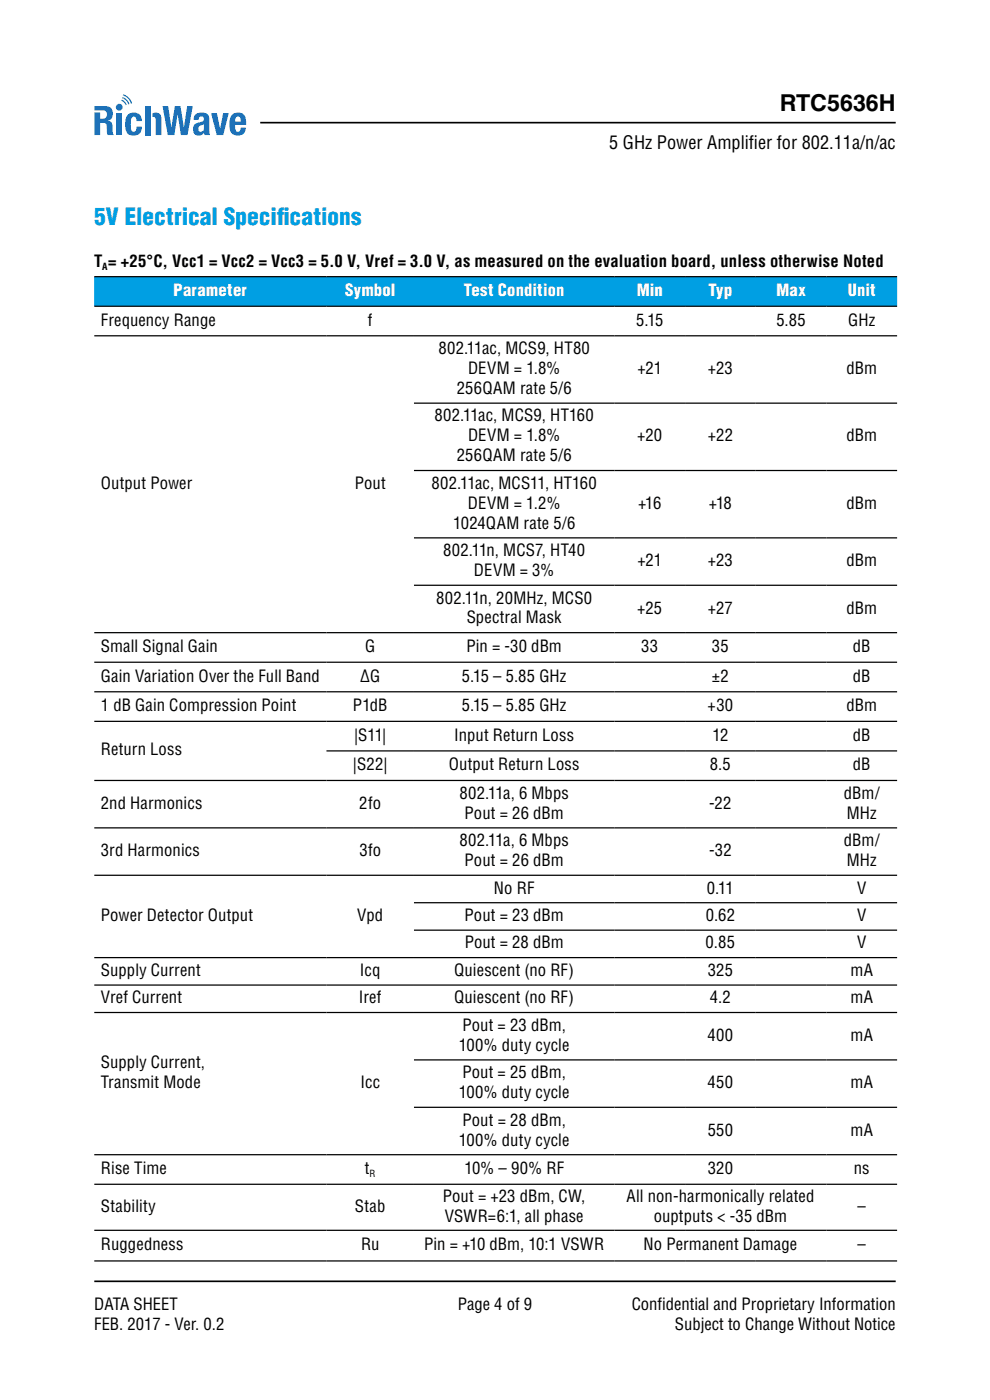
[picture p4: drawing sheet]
<svg xmlns="http://www.w3.org/2000/svg" width="210mm" height="297mm" viewBox="0 0 210 297" stroke-linecap="round" stroke-linejoin="round" font-family="sans-serif">
<defs><g id="words">
<text font-size="4.9" x="165.4" y="23.5">RTC5636H</text>
<g font-size="4.9" fill="#009fe3">
<text x="20" y="47.8">5V Electrical Specif</text>
<text x="58.7" y="47.8">ications</text>
</g>
<text font-size="3.9" x="129.2" y="31.7">5 GHz Power Amplifier for 802.11a/n/ac</text>
<g font-size="3.5">
<text x="20" y="56.6">T = +25°C, Vcc1 = Vcc2 = Vcc3 = 5.0 V, Vref = 3.0 V, as measured on the evaluation board, unless otherwise Noted</text>
<text x="21.4" y="69.1">Frequency Range</text>
<text x="78" y="69.1">f</text>
<text x="134.9" y="69.1">5.15</text>
<text x="164.7" y="69.1">5.85</text>
<text x="179.9" y="69.1">GHz</text>
<text x="93" y="75.1">802.11ac, MCS9, HT80</text>
<text x="96.9" y="83.6">256QAM rate 5/6</text>
<text x="99.3" y="79.3">DEVM = 1.8%</text>
<text x="135.2" y="79.3">+21</text>
<text x="150.2" y="79.3">+23</text>
<text x="179.6" y="79.3">dBm</text>
<text x="92.2" y="89.4">802.11ac, MCS9, HT160</text>
<text x="99.3" y="93.6">DEVM = 1.8%</text>
<text x="135.2" y="93.6">+20</text>
<text x="150.2" y="93.6">+22</text>
<text x="179.6" y="93.6">dBm</text>
<text x="96.9" y="97.9">256QAM rate 5/6</text>
<text x="21.4" y="103.7">Output Power</text>
<text x="75.3" y="103.7">Pout</text>
<text x="91.5" y="103.7">802.11ac, MCS11, HT160</text>
<text x="99.2" y="107.9">DEVM = 1.2%</text>
<text x="135.4" y="107.9">+16</text>
<text x="150.4" y="107.9">+18</text>
<text x="179.6" y="107.9">dBm</text>
<text x="96.1" y="112.2">1024QAM rate 5/6</text>
<text x="94" y="118">802.11n, MCS7, HT40</text>
<text x="100.5" y="122.2">DEVM = 3%</text>
<text x="135.2" y="120.1">+21</text>
<text x="150.2" y="120.1">+23</text>
<text x="179.6" y="120.1">dBm</text>
<text x="92.5" y="128">802.11n, 20MHz, MCS0</text>
<text x="135.2" y="130.1">+25</text>
<text x="150.2" y="130.1">+27</text>
<text x="179.6" y="130.1">dBm</text>
<text x="99" y="132.3">Spectral Mask</text>
<text x="21.4" y="138.3">Small Signal Gain</text>
<text x="77.5" y="138.3">G</text>
<text x="98.9" y="138.3">Pin = -30 dBm</text>
<text x="136" y="138.3">33</text>
<text x="151" y="138.3">35</text>
<text x="180.9" y="138.3">dB</text>
<text x="21.4" y="144.6">Gain Variation Over the Full Band</text>
<text x="76.4" y="144.6">ΔG</text>
<text x="98" y="144.6">5.15 – 5.85 GHz</text>
<text x="151" y="144.6">±2</text>
<text x="180.9" y="144.6">dB</text>
<text x="21.4" y="150.9">1 dB Gain Compression Point</text>
<text x="74.9" y="150.9">P1dB</text>
<text x="98" y="150.9">5.15 – 5.85 GHz</text>
<text x="150.1" y="150.9">+30</text>
<text x="179.6" y="150.9">dBm</text>
<text x="21.4" y="160.3">Return Loss</text>
<text x="75.1" y="157.1">|S11|</text>
<text x="96.4" y="157.1">Input Return Loss</text>
<text x="151.1" y="157.1">12</text>
<text x="180.9" y="157.1">dB</text>
<text x="74.9" y="163.4">|S22|</text>
<text x="95.2" y="163.4">Output Return Loss</text>
<text x="150.6" y="163.4">8.5</text>
<text x="180.9" y="163.4">dB</text>
<text x="21.4" y="171.6">2nd Harmonics</text>
<text x="76.2" y="171.6">2fo</text>
<text x="97.5" y="169.4">802.11a, 6 Mbps</text>
<text x="98.6" y="173.7">Pout = 26 dBm</text>
<text x="150.5" y="171.6">-22</text>
<text x="179" y="169.4">dBm/</text>
<text x="179.6" y="173.7">MHz</text>
<text x="97.5" y="179.5">802.11a, 6 Mbps</text>
<text x="179" y="179.5">dBm/</text>
<text x="21.4" y="181.6">3rd Harmonics</text>
<text x="76.2" y="181.6">3fo</text>
<text x="98.6" y="183.7">Pout = 26 dBm</text>
<text x="150.4" y="181.6">-32</text>
<text x="179.6" y="183.7">MHz</text>
<text x="104.8" y="189.6">No RF</text>
<text x="150" y="189.6">0.11</text>
<text x="181.8" y="189.6">V</text>
<text x="21.4" y="195.4">Power Detector Output</text>
<text x="75.8" y="195.4">Vpd</text>
<text x="98.6" y="195.4">Pout = 23 dBm</text>
<text x="149.7" y="195.4">0.62</text>
<text x="181.8" y="195.4">V</text>
<text x="98.6" y="201.2">Pout = 28 dBm</text>
<text x="149.7" y="201.2">0.85</text>
<text x="181.8" y="201.2">V</text>
<text x="21.4" y="207">Supply Current</text>
<text x="76.4" y="207">Icq</text>
<text x="96.4" y="207">Quiescent (no RF)</text>
<text x="150.1" y="207">325</text>
<text x="180.4" y="207">mA</text>
<text x="21.4" y="212.8">Vref Current</text>
<text x="76.1" y="212.8">Iref</text>
<text x="96.4" y="212.8">Quiescent (no RF)</text>
<text x="150.6" y="212.8">4.2</text>
<text x="180.4" y="212.8">mA</text>
<text x="98.1" y="218.7">Pout = 23 dBm,</text>
<text x="150.1" y="220.8">400</text>
<text x="180.4" y="220.8">mA</text>
<text x="21.4" y="226.6">Supply Current,</text>
<text x="97.3" y="222.9">100% duty cycle</text>
<text x="21.4" y="230.8">Transmit Mode</text>
<text x="76.4" y="230.8">Icc</text>
<text x="97.3" y="233">100% duty cycle</text>
<text x="98.1" y="228.7">Pout = 25 dBm,</text>
<text x="150.1" y="230.8">450</text>
<text x="180.4" y="230.8">mA</text>
<text x="98.1" y="238.8">Pout = 28 dBm,</text>
<text x="97.3" y="243">100% duty cycle</text>
<text x="150.1" y="240.9">550</text>
<text x="180.4" y="240.9">mA</text>
<text x="21.4" y="249.1">Rise Time</text>
<text x="77.4" y="249.1">t</text>
<text x="98.5" y="249.1">10% – 90% RF</text>
<text x="150.1" y="249.1">320</text>
<text x="181.1" y="249.1">ns</text>
<text x="21.4" y="257.1">Stability</text>
<text x="75.3" y="257.1">Stab</text>
<text x="94" y="255">Pout = +23 dBm, CW,</text>
<text x="132.9" y="255">All non-harmonically related</text>
<text x="181.9" y="257.1">–</text>
<text x="94.3" y="259.2">VSWR=6:1, all phase</text>
<text x="138.7" y="259.2">ouptputs &lt; -35 dBm</text>
<text x="21.4" y="265.2">Ruggedness</text>
<text x="76.6" y="265.2">Ru</text>
<text x="90" y="265.2">Pin = +10 dBm, 10:1 VSWR</text>
<text x="136.5" y="265.2">No Permanent Damage</text>
<text x="181.9" y="265.2">–</text>
<text x="20" y="277.9">DATA SHEET</text>
<text x="97.1" y="277.9">Page 4 of 9</text>
<text x="134" y="277.9">Confidential and Proprietary Information</text>
<text x="20" y="282.2">FEB. 2017 - Ver. 0.2</text>
<text x="143.2" y="282.2">Subject to Change Without Notice</text>
</g>
<g font-size="3.5" fill="#fff">
<text x="36.8" y="62.8">Parameter</text>
<text x="73.2" y="62.8">Symbol</text>
<text x="98.4" y="62.8">Test Condition</text>
<text x="135.1" y="62.8">Min</text>
<text x="150.3" y="62.8">Typ</text>
<text x="164.7" y="62.8">Max</text>
<text x="179.8" y="62.8">Unit</text>
</g>
<g font-size="2.1">
<text x="21.7" y="57.2">A</text>
<text x="78.4" y="249.8">R</text>
</g>
</g></defs>
<!-- layer: Layer 1 -->
<g fill="#1d71b8">
<path d="M24.7 24h1.2v4.7h-1.2z"/>
<path d="M27.1 24.4a1.75 1.75 0 0 1 1.9-.4 1.75 1.75 0 0 1 1.1 1.7h-1.1a.65 .65 0 0 0-.6-1 .65 .65 0 0 0-.6 .9l-.1 1a.93 .93 0 0 0 .9 1.3l.2-.2 .2-.8h1.1a1.79 1.79 0 0 1-1.9 1.9 1.79 1.79 0 0 1-1.6-2.1 3.3 3.3 0 0 1 .5-2.3z"/>
<path d="M34.5 22.5h1.2l.6 4.5 .8-4.5h1.2l.7 4.5 .7-4.5h1.2l-1.1 6.2h-1.4l-.7-4.5-.7 4.5h-1.4z"/>
<path d="M44.8 24h1.2l.7 3.3 .6-3.3h1.2l-1.1 4.7h-1.4z"/>
<path d="M26.1 20a2.69 2.69 0 0 1 1.9 1.9l-.2 .1a2.42 2.42 0 0 0-1.7-1.7z"/>
<path d="M26 20.6a2.09 2.09 0 0 1 1.5 1.5h-.3a1.83 1.83 0 0 0-1.3-1.3z"/>
<path d="M25.8 21.2a1.49 1.49 0 0 1 1.1 1l-.3 .1a1.22 1.22 0 0 0-.9-.9z"/>
<path d="M20 22.5h2.3a1.62 1.62 0 0 1 1.6 1.3 1.62 1.62 0 0 1-1 1.8 1.48 1.48 0 0 1 1 1.9v.7l.3 .5h-1.4l-.3-2.4-.4-.2-.9-.1v2.7h-1.2v-4.8h1.2v1.3h.6a.89 .89 0 0 0 .9-.9 .89 .89 0 0 0-.9-.9h-1.8z"/>
<path d="M30.7 22.5h1.2v6.2h-1.2z"/>
<path d="M32.3 24.1a1.2 1.2 0 0 1 1.4-.1 1.2 1.2 0 0 1 .5 1.2v3.5h-1.2v-3.5l-.2-.4h-.5z"/>
<path d="M42.2 26.8a.63 .63 0 0 0 0 1 .63 .63 0 0 0 .9-.1l.2-1.4zM41.4 24.3a2.12 2.12 0 0 1 2.9 .3l.2 4.1h-1.1l-.1-.5a1.35 1.35 0 0 1-2.3-.2 1.35 1.35 0 0 1 1.1-2l.7-.2a.58 .58 0 0 0 .5-.7 .58 .58 0 0 0-.8-.4 .58 .58 0 0 0-.3 .7h-1.1v-.6z"/>
<path d="M50.1 24.9l-.2 .9h1.2a.74 .74 0 0 0-.1-.8 .74 .74 0 0 0-.8-.2zM49.1 24.4a1.78 1.78 0 0 1 2.1-.4 1.78 1.78 0 0 1 1 1.9v.6h-2.3a1.17 1.17 0 0 0 .6 1.5l.4-.3 .2-.6h1.1a1.75 1.75 0 0 1-1.3 1.6 1.75 1.75 0 0 1-2-.7l-.2-1.4a3.3 3.3 0 0 1 .4-2.2z"/>
<circle cx="25.3" cy="22.7" r=".73"/>
</g>
<path d="M55.2 26h134.8M20 271.8h170" fill="none" stroke="#000" stroke-width=".35"/>
<path d="M20 58.7h49.2v6.3h-49.2zM69.2 58.7h18.6v6.3h-18.6zM87.8 58.7h42.5v6.3h-42.5zM130.3 58.7h15v6.3h-15zM145.3 58.7h15v6.3h-15zM160.3 58.7h15v6.3h-15zM175.3 58.7h15v6.3h-15z" fill="#009fe3"/>
<g fill="none" stroke="#000" stroke-width=".26">
<path d="M20 58.7h170.3M20 65h170.3M20 71.2h170.3M87.8 85.5h102.5M87.8 99.8h102.5M87.8 114.1h102.5M20 134.2h170.3M87.8 124.2h102.5M20 140.5h170.3M20 146.8h170.3M20 153h170.3M69.2 159.3h121.1"/>
<path d="M20 165.6h170.3M20 175.6h170.3M20 185.7h170.3M87.8 191.5h102.5M87.8 197.3h102.5M20 203.2h170.3M20 209h170.3M20 214.8h170.3M87.8 224.9h102.5M87.8 234.9h102.5M20 245h170.3M20 251.2h170.3"/>
<path d="M20 261h170.3M20 267.5h170.3"/>
</g>
<use href="#words"/>
</svg>
